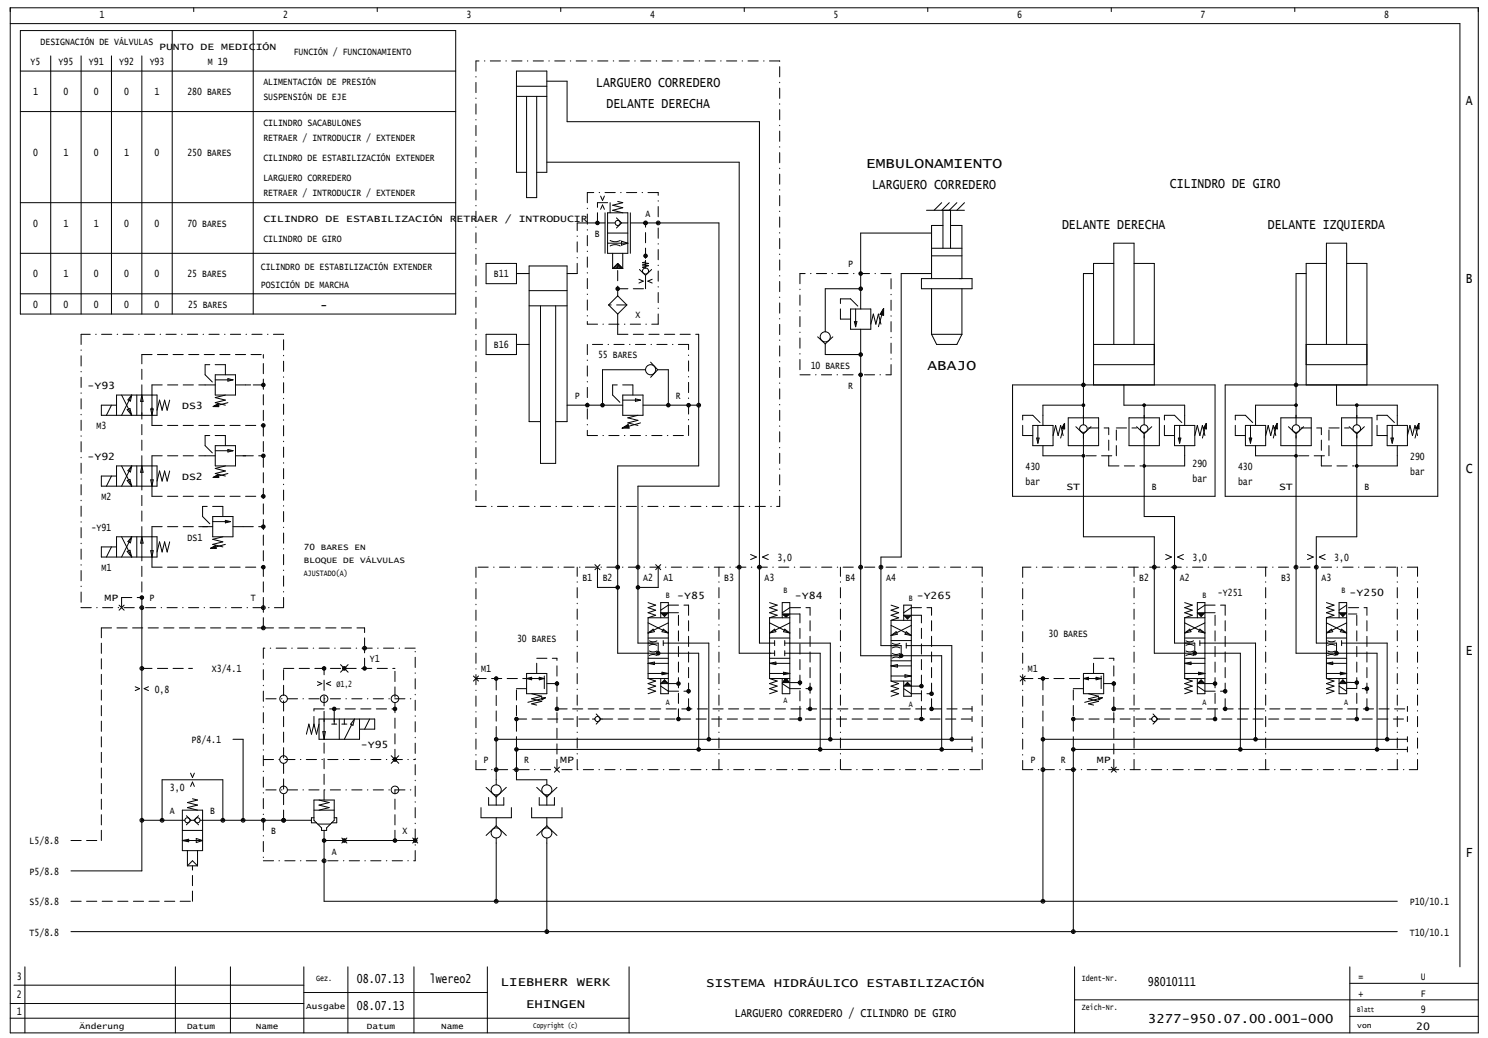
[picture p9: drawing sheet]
<svg xmlns="http://www.w3.org/2000/svg" width="582mm" height="406mm" viewBox="0 0 582 406" stroke-linecap="round" stroke-linejoin="round" font-family="sans-serif">
<defs><g id="words">
<g font-size="5.7">
<text x="573.3" y="40.9">A</text>
<text x="573.3" y="110.5">B</text>
<text x="573.3" y="185.2">C</text>
<text x="573.3" y="256.2">E</text>
<text x="573.3" y="335.2">F</text>
</g>
<g font-size="5.6">
<text x="233.2" y="34">LARGUERO CORREDERO</text>
<text x="237.2" y="42.4">DELANTE DERECHA</text>
<text x="338.7" y="65.6">EMBULONAMIENTO</text>
<text x="341.1" y="74">LARGUERO CORREDERO</text>
<text x="457.6" y="73.6">CILINDRO DE GIRO</text>
<text x="415.4" y="89.4">DELANTE DERECHA</text>
<text x="495.9" y="89.4">DELANTE IZQUIERDA</text>
<text x="125.4" y="121.1">-</text>
<text x="362.8" y="144.8">ABAJO</text>
</g>
<g font-size="4.9">
<text x="139.6" y="384.4">08.07.13</text>
<text x="168.1" y="384.4">lwereo2</text>
<text x="195.9" y="385.8">LIEBHERR WERK</text>
<text x="276.3" y="386.1">SISTEMA HIDRÁULICO ESTABILIZACIÓN</text>
<text x="449" y="385.8">98010111</text>
<text x="139.6" y="395.1">08.07.13</text>
<text x="205.8" y="394.4">EHINGEN</text>
<text x="287.4" y="397.6">LARGUERO CORREDERO / CILINDRO DE GIRO</text>
<text x="449" y="400.2">3277-950.07.00.001-000</text>
</g>
<g font-size="4.1">
<text x="6.6" y="383.3">3</text>
<text x="531.3" y="383.3">=</text>
<text x="555.7" y="383.3">U</text>
<text x="531.3" y="389.8">+</text>
<text x="555.7" y="389.8">F</text>
<text x="6.6" y="390.5">2</text>
<text x="6.6" y="397">1</text>
<text x="555.7" y="396.3">9</text>
<text x="554" y="402.7">20</text>
</g>
<g font-size="3.9">
<text x="38.9" y="7.1">1</text>
<text x="110.7" y="7.1">2</text>
<text x="182.5" y="7.1">3</text>
<text x="254.3" y="7.1">4</text>
<text x="326" y="7.1">5</text>
<text x="397.8" y="7.1">6</text>
<text x="469.6" y="7.1">7</text>
<text x="541.4" y="7.1">8</text>
<text x="15.9" y="17.5">DESIGNACIÓN DE VÁLVULAS</text>
<text x="62.2" y="19.4">PUNTO DE MEDICIÓN</text>
<text x="114.9" y="21.4">FUNCIÓN / FUNCIONAMIENTO</text>
<text x="12" y="25.4">Y5</text>
<text x="22.9" y="25.4">Y95</text>
<text x="34.8" y="25.4">Y91</text>
<text x="46.7" y="25.4">Y92</text>
<text x="58.5" y="25.4">Y93</text>
<text x="81.3" y="25.3">M 19</text>
<text x="103" y="33.3">ALIMENTACIÓN DE PRESIÓN</text>
<text x="12.9" y="37.3">1</text>
<text x="24.8" y="37.3">0</text>
<text x="36.7" y="37.3">0</text>
<text x="48.6" y="37.3">0</text>
<text x="60.5" y="37.3">1</text>
<text x="73.3" y="37.3">280 BARES</text>
<text x="103" y="39.2">SUSPENSIÓN DE EJE</text>
<text x="103" y="49.1">CILINDRO SACABULONES</text>
<text x="103" y="55">RETRAER / INTRODUCIR / EXTENDER</text>
<text x="12.9" y="61">0</text>
<text x="24.8" y="61">1</text>
<text x="36.7" y="61">0</text>
<text x="48.6" y="61">1</text>
<text x="60.5" y="61">0</text>
<text x="73.3" y="61">250 BARES</text>
<text x="103" y="63">CILINDRO DE ESTABILIZACIÓN EXTENDER</text>
<text x="103" y="70.9">LARGUERO CORREDERO</text>
<text x="103" y="76.8">RETRAER / INTRODUCIR / EXTENDER</text>
<text x="12.9" y="88.7">0</text>
<text x="24.8" y="88.7">1</text>
<text x="36.7" y="88.7">1</text>
<text x="48.6" y="88.7">0</text>
<text x="60.5" y="88.7">0</text>
<text x="73.3" y="88.7">70 BARES</text>
<text x="103" y="86.8">CILINDRO DE ESTABILIZACIÓN RETRAER / INTRODUCIR</text>
<text x="252.5" y="84.8">A</text>
<text x="103" y="94.7">CILINDRO DE GIRO</text>
<text x="232.7" y="92.7">B</text>
<text x="102" y="105.6">CILINDRO DE ESTABILIZACIÓN EXTENDER</text>
<text x="331.7" y="104.6">P</text>
<text x="12.9" y="108.5">0</text>
<text x="24.8" y="108.5">1</text>
<text x="36.7" y="108.5">0</text>
<text x="48.6" y="108.5">0</text>
<text x="60.5" y="108.5">0</text>
<text x="73.3" y="108.5">25 BARES</text>
<text x="102" y="112.5">POSICIÓN DE MARCHA</text>
<text x="193.2" y="108.5">B11</text>
<text x="12.9" y="120.4">0</text>
<text x="24.8" y="120.4">0</text>
<text x="36.7" y="120.4">0</text>
<text x="48.6" y="120.4">0</text>
<text x="60.5" y="120.4">0</text>
<text x="73.6" y="120.4">25 BARES</text>
<text x="248.6" y="124.4">X</text>
<text x="193.2" y="136.3">B16</text>
<text x="233.9" y="140.2">55 BARES</text>
<text x="317.1" y="144.2">10 BARES</text>
<text x="34.2" y="152.1">-Y93</text>
<text x="331.7" y="152.1">R</text>
<text x="71.2" y="160">DS3</text>
<text x="224.8" y="156.1">P</text>
<text x="264.4" y="156.1">R</text>
<text x="37.7" y="167.9">M3</text>
<text x="34.2" y="179.8">-Y92</text>
<text x="551.6" y="179.8">290</text>
<text x="401.1" y="183.8">430</text>
<text x="466.4" y="182.8">290</text>
<text x="484.2" y="183.8">430</text>
<text x="551.6" y="185.7">bar</text>
<text x="71.2" y="187.7">DS2</text>
<text x="401.1" y="189.7">bar</text>
<text x="417.1" y="191.7">ST</text>
<text x="450.5" y="191.7">B</text>
<text x="466.4" y="188.7">bar</text>
<text x="484.2" y="189.7">bar</text>
<text x="500.3" y="191.7">ST</text>
<text x="533.7" y="191.7">B</text>
<text x="39.7" y="195.7">M2</text>
<text x="35.8" y="207.5">-Y91</text>
<text x="73.4" y="211.5">DS1</text>
<text x="304.1" y="219.4">3,0</text>
<text x="466.4" y="219.4">3,0</text>
<text x="521.9" y="219.4">3,0</text>
<text x="39.7" y="223.4">M1</text>
<text x="227.8" y="227.3">B1</text>
<text x="235.7" y="227.3">B2</text>
<text x="251.6" y="227.3">A2</text>
<text x="259.5" y="227.3">A1</text>
<text x="283.2" y="227.3">B3</text>
<text x="299.1" y="227.3">A3</text>
<text x="330.8" y="227.3">B4</text>
<text x="346.6" y="227.3">A4</text>
<text x="445.6" y="227.3">B2</text>
<text x="461.4" y="227.3">A2</text>
<text x="501" y="227.3">B3</text>
<text x="516.9" y="227.3">A3</text>
<text x="476.4" y="233.3">-Y251</text>
<text x="527.9" y="233.3">-Y250</text>
<text x="40.9" y="235.3">MP</text>
<text x="58.5" y="235.3">P</text>
<text x="98.1" y="235.3">T</text>
<text x="264.9" y="234.3">-Y85</text>
<text x="310.9" y="234.3">-Y84</text>
<text x="358.6" y="234.3">-Y265</text>
<text x="202.3" y="251.1">30 BARES</text>
<text x="410.2" y="249.1">30 BARES</text>
<text x="82.9" y="263">X3/4.1</text>
<text x="144.6" y="259">Y1</text>
<text x="188.2" y="263">M1</text>
<text x="402" y="263">M1</text>
<text x="60.5" y="270.9">0,8</text>
<text x="75" y="290.7">P8/4.1</text>
<text x="141.2" y="292.7">-Y95</text>
<text x="189.2" y="298.6">P</text>
<text x="205" y="298.6">R</text>
<text x="219.1" y="298.6">MP</text>
<text x="403" y="298.6">P</text>
<text x="414.9" y="298.6">R</text>
<text x="429" y="298.6">MP</text>
<text x="66.5" y="309.5">3,0</text>
<text x="66.4" y="318.4">A</text>
<text x="82.2" y="318.4">B</text>
<text x="106" y="326.3">B</text>
<text x="157.5" y="326.3">X</text>
<text x="11.6" y="330.3">L5/8.8</text>
<text x="129.8" y="334.3">A</text>
<text x="11.6" y="342.2">P5/8.8</text>
<text x="11.6" y="354.1">S5/8.8</text>
<text x="551.5" y="354.1">P10/10.1</text>
<text x="11.6" y="365.9">T5/8.8</text>
<text x="551.5" y="365.9">T10/10.1</text>
</g>
<g font-size="3.4">
<text x="118.8" y="215.2">70 BARES EN</text>
<text x="118.8" y="220.3">BLOQUE DE VÁLVULAS</text>
<text x="118.8" y="225.3">AJUSTADO(A)</text>
<text x="306.4" y="232.1">B</text>
<text x="524.7" y="232.1">B</text>
<text x="260.4" y="234">B</text>
<text x="355.5" y="235">B</text>
<text x="470.3" y="234">B</text>
<text x="131.6" y="268.7">Ø1,2</text>
<text x="260.4" y="275.6">A</text>
<text x="306.4" y="275.1">A</text>
<text x="470.3" y="275.6">A</text>
<text x="525.7" y="275.6">A</text>
<text x="355.5" y="276.6">A</text>
</g>
<g font-size="3.2">
<text x="123.6" y="383.7">Gez.</text>
<text x="423.2" y="383.7">Ident-Nr.</text>
<text x="119.8" y="394.5">Ausgabe</text>
<text x="423.2" y="395.2">Zeich-Nr.</text>
<text x="31.1" y="402.4">Änderung</text>
<text x="73.1" y="402.4">Datum</text>
<text x="100.1" y="402.4">Name</text>
<text x="143.5" y="402.4">Datum</text>
<text x="172.6" y="402.4">Name</text>
</g>
<g font-size="2.9">
<text x="530.8" y="395.8">Blatt</text>
<text x="208.6" y="402.3">Copyright (c)</text>
<text x="530.8" y="402.3">von</text>
</g>
</g></defs>
<g fill="none" stroke="#000" stroke-width=".39">
<path d="M4 3h574.2v401h-574.2zM4 9.2h567v369M8 12h170.2v110.8h-170.2zM67.4 12v110.8M75.8 3v1.5M99 12v110.8M147.6 3v1.5M219.3 3v1.5M291.1 3v1.5M362.9 3v1.5M434.6 3v1.5M506.4 3v1.5"/>
<path d="M8 27.8h170.2M19.8 21.9v100.9M31.7 21.9v100.9M43.6 21.9v100.9M55.5 21.9v100.9M202 33.7h11.9M202 37.7h11.9M206 37.7v39.6h3.9v-39.6M213.9 31.8h7.9v15.8h75.2v203.9h6M8 43.6h170.2M8 79.3h170.2M206 67.4h-4v-39.6h11.9v39.6h-4"/>
<path d="M213.9 63.4h75.2v192.1h13.9M234.9 76.7l.8 1.7 .7-1.7M241.6 78.8l2 .5-4 1 4 1-4 .9 4 1M368.3 79.3l-2.9 2.9M371.3 79.3l-3 2.9M374.3 79.3l-3 2.9M377.2 79.3l-2.9 2.9M8 99.1h170.2M229.7 87.2h7M234.9 81.9l.8-1.7 .7 1.7M236.7 83.2v15.9M237.6 83.2h8v15.9h-8z"/>
<path d="M237.6 95.1h8M237.6 91.2h8M237.6 87.2h3M238.6 96.2l2.3-.5 1.7 .5M238.6 94l2.3 .6 1.7-.6M239.6 99.1v5.9M241.1 85.2l2 2M243.1 94.3l2.5 .8-2.5 .8zM243.1 87.2h2.5M243.1 87.2l-2 2M243.6 99.1v5.9M246.6 87.2h34.6v103h-31.7v61.3h7.9v4"/>
<path d="M246.6 83.2v15.9M362.4 82.2h14.8M364.4 91.2h-27.8v29.7M364.4 97.1h11.8M368.8 88.2h-4.4v20.8M368.8 82.2v14.9M371.8 88.2h4.4v20.8M371.8 82.2v14.9M8 114.9h170.2M190.1 103h11.9v8h-11.9zM202 107h4.9M206.9 113.7h14.9"/>
<path d="M206.9 119.6h14.9M211.4 119.6v61.6h5.9v-61.6M238 119.3l3.6-3.6 3.6 3.6-3.6 3.5zM239.6 105h4M239.6 105l2-2 2 2M240 105l1.6-1.5 1.5 1.5M241.6 104l.9 .9M241.6 104.1l-.9 .8M241.6 104.5l.3 .5M241.6 104.6l-.5 .4M249.9 109.2l1.7 .8-1.7 .7M250.1 105.4l2.4 2.3"/>
<path d="M252.5 101.9v2.9l-1.2-.3 2.4-.6-2.4-.3 2.4-.6-2.4-.3 1.2-.3M252.5 107.7v1.3M254.9 105.4l-2.4 2.3M255.1 109.2l-1.7 .8 1.7 .7M336.6 112.9h-13.8v16.9M360.4 109h19.8v3.9h-19.8zM364.4 107h-11.9v110.9h-7.9v34.6h7.9v4M364.4 112.9v17.9M364.4 100.1h11.8M376.2 112.9v17.9M427.7 107h-3.9v59.2M435.6 103h-7.9v47.6"/>
<path d="M443.6 103h7.9v47.6M510.9 107h-4v59.2M518.8 103h-7.9v47.6M526.7 103h7.9v47.6M190.1 130.8h11.9v7.9h-11.9zM202 134.7h4.9M273.3 130.8v51.4h-31.7v73.3h31.7v37.6M319.8 131.7l3 2.8M322.8 134.5v4.2h13.8M325.7 131.7l-2.9 2.8M332.7 120.9h7.9v7.9h-7.9zM334.2 125.8h1l-.5 2z"/>
<path d="M334.7 120.9v6.9M336.6 128.8v127.7h31.7v36.6M340.6 126.8l1-4 1 4 1-4 1 4M345.6 120.7v2.7l-1.4-.5zM345.6 120.7l-2 7.1M345.6 120.7l-1.1 2.2 .9 .2v-1.7l-.5 1.4 .4 .1-.1-.8M364.4 130.8h11.8M364.4 130.8l1.9 3.9h8l1.9-3.9M427.7 134.7h23.8M435.6 134.7v-39.6h8v39.6M510.9 134.7h23.7M518.8 134.7v-39.6h7.9v39.6"/>
<path d="M43.6 158.5l-2 3.9M45.6 158.5h-6v3.9h21.8v-7.9h-15.8v7.9M47.6 154.5l3.9 7.9M51.5 154.5l-3.9 7.9M51.5 154.5l-.5 2.4-1-.5zM53.5 154.5v7.9M55.5 154.5v7.9M55.5 154.5l.5 2.5h-1zM58.9 160h1l-.5 2.4zM59.4 154.5v7.9M66.4 156.5l-1 4-1-4-1 4-1-4-1 4M80.2 150.6h4"/>
<path d="M83.4 159l1.9-1.1 .3 1.2zM84.2 146.6h7.9v7.9h-7.9zM84.2 148.6h6.9M84.5 158.7l.7 .1-.1-.3-1.1 .4h1.4l-.2-.7-1.8 .8M88.1 154.5l-3.9 1 3.9 1-3.9 1 3.9 1M89.1 148.1l2 .5-2 .5zM89.1 157.5l-5.7 1.5M92.1 150.6h4M221.8 158.5h21.8M243.6 154.5h7.9v7.9h-7.9zM243.6 156.5h6.9M248.5 156l2 .5-2 .5z"/>
<path d="M251.5 158.5h21.8M252.5 144.6h-16.8v13.9M254.5 141.6l2.7 3M257.2 144.6h4.2v13.9M257.2 144.6l-2.7 3M396 150.6h79.2v43.5h-79.2zM423.8 158.5h-15.9v7.9M427.7 142.6h23.8M439.6 150.6v7.9h23.8v7.9M447.5 158.5v7.7M479.2 150.6h83.2v43.5h-83.2zM506.9 158.5h-15.8v7.9"/>
<path d="M510.9 142.6h23.7M522.8 150.6v7.9h23.7v7.9M530.7 158.5v7.7M49.7 160.3l1.1-.5 .7 2.6zM80.2 178.3h4M84.2 174.3h7.9v7.9h-7.9zM84.2 176.3h6.9M89.1 175.8l2 .5-2 .5zM92.1 178.3h4M211.4 164.9h-4.5v-60.9h14.9v60.9h-4.5M243.4 167.5l2.3-1.5 .4 1.4zM244.8 167l.8 .1-.1-.4-1.3 .5 1.7 .1-.3-.9-2.2 1.1"/>
<path d="M249.5 162.4l-3.9 1 3.9 1-3.9 1 3.9 1M250.5 165.4l-7.1 2.1M404 166.4h7.9v7.9h-7.9zM405.4 171.3h1l-.5 2zM405.9 166.4v6.9M407.9 174.3v4h15.9M411.9 170.4l1-4 1 4 1-4 .9 4M416.4 165.6v2.2l-1.1-.3zM416.4 165.6l-1.5 5.7M416.4 165.6l-.9 1.8 .8 .2-.1-1.4-.4 1.1 .4 .1-.1-.6M417.8 163.4h11.9v10.9h-11.9zM420.8 166.9l3 2.8"/>
<path d="M423.8 169.7v40.3h27.7v45.5h33.6v37.6M426.7 166.9l-2.9 2.8M441.6 163.4h11.9v10.9h-11.9zM444.5 166.9l3 2.8M447.5 169.7v32.3h11.9v49.5h7.9v4M450.5 166.9l-3 2.8M459.4 166.4h7.9v7.9h-7.9zM460.9 171.3h1l-.5 2zM461.4 166.4v6.9M463.4 174.3v7.9h-15.9M467.3 170.4l1-4 1 4 1-4 1 4M471.8 165.6l.1 2.2-1.2-.3z"/>
<path d="M471.8 165.6l-1.5 5.7M471.8 165.6l-.8 1.8 .7 .2v-1.4l-.4 1.1 .3 .1-.1-.6M487.1 166.4h7.9v7.9h-7.9zM488.6 171.3h1l-.5 2zM489.1 166.4v6.9M491.1 174.3v4h15.8M495 170.4l1-4 1 4 1-4 1 4M499.5 165.6l.1 2.2-1.2-.3zM499.5 165.6l-1.5 5.7M499.5 165.6l-.8 1.8 .7 .2v-1.4l-.4 1.1 .3 .1-.1-.6M501 163.4h11.9v10.9h-11.9zM503.9 166.9l3 2.8"/>
<path d="M506.9 169.7v85.8h31.7v37.6M509.9 166.9l-3 2.8M524.7 163.4h11.9v10.9h-11.9zM527.7 166.9l3 2.8M530.7 169.7v40.3h-15.9v41.5h8v4M533.7 166.9l-3 2.8M542.6 166.4h7.9v7.9h-7.9zM544 171.3h1l-.5 2zM544.5 166.4v6.9M546.5 174.3v7.9h-15.8M550.5 170.4l1-4 1 4 .9-4 1 4M555 165.6v2.2l-1.1-.3z"/>
<path d="M555 165.6l-1.6 5.7M555 165.6l-.9 1.8 .8 .2-.1-1.4-.4 1.1 .4 .1-.1-.6M43.6 186.2l-2 4M45.6 186.2h-6v4h21.8v-8h-15.8v8M47.6 182.2l3.9 8M49.7 188l1.1-.5 .7 2.7zM51.5 182.2l-3.9 8M51.5 182.2l-.5 2.4-1-.5zM53.5 182.2v8M55.5 182.2v8M55.5 182.2l.5 2.5h-1zM58.9 187.7h1l-.5 2.5z"/>
<path d="M59.4 182.2v8M66.4 184.2l-1 4-1-4-1 4-1-4-1 4M83.4 186.7l1.9-1.1 .3 1.2zM84.5 186.4l.7 .1-.1-.3-1.1 .4h1.4l-.2-.7-1.8 .8M88.1 182.2l-3.9 1 3.9 1-3.9 1 3.9 1M89.1 185.2l-5.7 1.5M43.6 213.9l-2 4M45.6 213.9h-6v4h21.8v-7.9h-15.8v7.9M47.6 210l3.9 7.9M49.7 215.7l1.1-.5 .7 2.7zM51.5 210l-3.9 7.9M51.5 210l-.5 2.3-1-.5z"/>
<path d="M53.5 210v7.9M55.5 210v7.9M55.5 210l.5 2.4h-1zM58.9 215.4h1l-.5 2.5zM59.4 210v7.9M66.4 211.9l-1 4-1-4-1 4-1-4-1 4M79.2 206h4M82.4 214.5l1.9-1.1 .3 1.1zM83.2 202h7.9v8h-7.9zM83.2 204h6.9M83.6 214.2h.6l-.1-.3-1.1 .4 1.4 .1-.2-.8-1.8 .9M87.2 210l-4 1 4 .9-4 1 4 1"/>
<path d="M88.1 203.5l2 .5-2 .5zM88.1 212.9l-5.7 1.6M91.1 206h4M293.6 216.9l2.3 1-2.3 1M300.5 216.9l-2.3 1 2.3 1M455.9 216.9l2.3 1-2.3 1M462.9 216.9l-2.3 1 2.3 1M511.4 216.9l2.3 1-2.3 1M518.3 216.9l-2.3 1 2.3 1M46.6 236.7l1.9 2M48.5 236.7l-1.9 2M55.5 237.7v102.9h-27.7"/>
<path d="M232.7 220.8l2 2M233.7 221.8v8h7.9M234.7 220.8l-2 2M253.5 235.7l3 1-3 1 3 1-3 1 3 .9-3 1M256.5 220.8l1.9 2M257.4 221.8v8h-7.9M258.4 239.7h3l-1.5 1.4zM258.4 220.8l-1.9 2M259 240h1.8l-.9 .8zM261.4 236.7l-3 2M301 235.7l3 1-3 1 3 1-3 1 3 .9-3 1M308.9 237.7l-3 2"/>
<path d="M348.5 236.7l3 1-3 1 3 1-3 .9 3 1-3 1M356.4 237.7l-2.9 2M463.4 235.7l2.9 1-2.9 1 2.9 1-2.9 1 2.9 .9-2.9 1M468.3 239.7h3l-1.5 1.4zM468.9 240h1.8l-.9 .8zM471.3 236.7l-3 2M518.8 235.7l3 1-3 1 3 1-3 1 3 .9-3 1M523.8 239.7h2.9l-1.5 1.4zM524.3 240h1.8l-.9 .8zM526.7 236.7l-2.9 2M133.2 260l3 2.9M136.2 260l-3 2.9"/>
<path d="M253.5 241.6h7.9M253.5 249.6h7.9M253.5 257.5h7.9M253.5 259.5h7.9M253.5 259.5l2.5-.5v1zM253.5 241.6v23.8M253.5 247.6l2-1.5 .5 1zM253.5 243.6l7.9 4M254 252.4l1.5-.4 1.4 .4M254 250.7l1.5 .3 1.4-.3M254 256.4l1.5-.4 1.4 .4M254 254.6l1.5 .4 1.4-.4"/>
<path d="M258.4 241.6v-5.9h3v35.6h-3v-5.9M259.4 251.5h17.8v37.7M259.4 250.5v2M259.4 246.1l2 1.5-2.5-.5zM259.6 240.3h.6l-.3 .3zM261.4 243.6l-7.9 4M301 241.6h7.9M301 249.6h7.9M301 257.5h7.9M301 259.5h7.9M301 259.5l2.5-.5v1zM301 241.6v23.8"/>
<path d="M301 247.6l2-1.5 .5 1zM301 243.6l7.9 4M303 250.5v2M303 254.5v2M305.9 241.6v-5.9h3v35.6h-3v-5.9M305.9 240.2h3M306.1 240.3h2.6M306.2 240.4h2.4M306.3 240.5h2.2M306.4 240.6h2M306.5 240.6h1.8M306.6 240.7h1.6"/>
<path d="M306.7 240.8h1.3M306.9 251.5h17.9v37.7M306.9 255.5h13.9v37.6M306.9 240.9h1M306.9 250.5v2M306.9 254.5v2M306.9 246.1l2 1.5-2.5-.5zM307 241h.8M307.2 241.1h.5M307.3 241.2h.3M307.4 241.3h.1M308.9 243.6l-7.9 4"/>
<path d="M348.5 242.6h7.9M348.5 250.5h7.9M348.5 258.5h7.9M348.5 242.6v23.8M348.5 248.6l2-1.5 .5 1zM348.5 244.6l7.9 4M349 253.4l1.5-.4 1.5 .4M349 251.6l1.5 .4 1.5-.4M349 257.4l1.5-.4 1.5 .4M349 255.6l1.5 .4 1.5-.4M353.5 242.6v-5.9h2.9v35.6h-2.9v-5.9M353.5 240.6h2.9l-1.4 1.5z"/>
<path d="M354.1 240.9h1.7l-.8 .9zM354.5 252.5h17.8v36.7M354.5 251.5v2M354.5 247.1l1.9 1.5-2.4-.5zM354.7 241.2h.6l-.3 .3zM356.4 244.6l-7.9 4M463.4 241.6h7.9M463.4 249.6h7.9M463.4 257.5h7.9M463.4 259.5h7.9M463.4 259.5l2.4-.5v1zM463.4 241.6v23.8"/>
<path d="M463.4 247.6l1.9-1.5 .5 1zM463.4 243.6l7.9 4M463.9 252.4l1.4-.4 1.5 .4M463.9 250.7l1.4 .3 1.5-.3M463.9 256.4l1.4-.4 1.5 .4M463.9 254.6l1.4 .4 1.5-.4M468.3 241.6v-5.9h3v35.6h-3v-5.9M469.3 251.5h21.8v37.7M469.3 250.5v2M469.3 246.1l2 1.5-2.5-.5zM469.5 240.3h.6l-.3 .3zM471.3 243.6l-7.9 4"/>
<path d="M518.8 241.6h7.9M518.8 249.6h7.9M518.8 257.5h7.9M518.8 259.5h7.9M518.8 259.5l2.5-.5v1zM518.8 241.6v23.8M518.8 247.6l2-1.5 .5 1zM518.8 243.6l7.9 4M519.3 252.4l1.5-.4 1.5 .4M519.3 250.7l1.5 .3 1.5-.3M519.3 256.4l1.5-.4 1.5 .4M519.3 254.6l1.5 .4 1.5-.4"/>
<path d="M523.8 241.6v-5.9h2.9v35.6h-2.9v-5.9M524.7 251.5h17.9v37.7M524.7 250.5v2M524.7 246.1l2 1.5-2.5-.5zM524.9 240.3h.6l-.3 .3zM526.7 243.6l-7.9 4M52.9 268.6l1.7 .8-1.7 .7M58.1 268.6l-1.7 .8 1.7 .7M124.2 266.6l1.7 .8-1.7 .7M129.4 266.6l-1.7 .8 1.7 .7M185.2 264.4l1.9 2M187.1 264.4l-1.9 2"/>
<path d="M206 263.4h7.9v7.9h-7.9zM206 265.4h6.9M206 265.4l1.9-.5v1zM207.9 271.3l4 1-4 1 4 1-4 1 2 .5M210.9 264.9l2 .5-2 .5zM212.9 264.4v5M213.3 272.9l-1.3 .8-.2-.8h1.6l-6.9 1.8M233.2 279.3l1.9 1.9M253.5 263.4h7.9M253.5 265.4h7.9M253.5 265.4l3 1-3 1 3 1-3 1 3 .9-3 1M258.4 268.4l3 1.9"/>
<path d="M258.9 262.9l2.5 .5-2.5 .5zM259 267.1l.9-.9 .9 .9zM259.6 266.8l.3-.3 .3 .3zM259.9 265.9l1.5 1.5h-3zM301 263.4h7.9M301 265.4h7.9M301 265.4l3 1-3 1 3 1-3 1 3 .9-3 1M305.9 267.4l3 2M305.9 267h2.9M306.2 266.8h2.4M306.3 266.6h2.2M306.4 266.4h1.9"/>
<path d="M306.4 262.9l2.5 .5-2.5 .5zM306.5 266.2h1.7M306.7 266h1.3M306.8 265.9h1.1M306.9 265.8h.9M306.9 265.7h.9M307 265.6h.7M307.1 265.5h.5M348.5 260.4h7.9M348.5 260.4l2.5-.4v.9zM348.5 264.4h7.9M348.5 266.4h7.9"/>
<path d="M348.5 266.4l3 1-3 1 3 1-3 .9 3 1-3 1M353.5 268.4l1.5-1.5 1.4 1.5zM353.5 269.4l2.9 1.9M354 263.9l2.4 .5-2.4 .5zM354.1 268.1l.9-.9 .8 .9zM354.7 267.8l.3-.3 .3 .3zM380.2 276.3v2M399 264.4l2 2M401 264.4l-2 2M423.8 263.4h7.9v7.9h-7.9zM423.8 265.4h6.9M423.8 265.4l1.9-.5v1z"/>
<path d="M425.7 271.3l4 1-4 1 4 1-4 1 2 .5M428.7 264.9l2 .5-2 .5zM430.7 264.4v5M431.1 272.9l-1.3 .8-.2-.8h1.6l-6.9 1.8M451 279.3l1.9 1.9M463.4 263.4h7.9M463.4 265.4h7.9M463.4 265.4l2.9 1-2.9 1 2.9 1-2.9 1 2.9 .9-2.9 1M468.3 267.4l1.5-1.5 1.5 1.5zM468.3 268.4l3 1.9M468.8 262.9l2.5 .5-2.5 .5zM468.9 267.1l.9-.9 .9 .9z"/>
<path d="M469.5 266.8l.3-.3 .3 .3zM518.8 263.4h7.9M518.8 265.4h7.9M518.8 265.4l3 1-3 1 3 1-3 1 3 .9-3 1M523.8 268.4l2.9 1.9M524.2 262.9l2.5 .5-2.5 .5zM524.3 267.1l.9-.9 .9 .9zM524.9 266.8l.3-.3 .3 .3zM525.2 265.9l1.5 1.5h-2.9zM91.1 289.2h4v31.6M124.8 283.2l-1 4-1-4-1 4-1-4-1 4M126.3 286.2h1l-.5 3z"/>
<path d="M126.8 281.2v8M129.7 283.2h2M130.7 281.2v2M132.7 281.2v8M133.7 283.2h2M134.7 281.2v2M137.7 283.2l-3 6M138.6 281.2l-.6 2.5-.9-.4zM140.6 281.2v8h-15.8v-8h21.8v4h-6M144.6 281.2l-2 4M153 295.6l3 3M156 295.6l-3 3"/>
<path d="M231.7 281.2h1M235.1 281.2h.6M235.1 281.2l-1.9 2M380.2 289.2h-186.1v17.8M380.2 293.1h-178.2v11.9h11.9v2M380.2 280.2v2M380.2 288.2v1.9M380.2 292.1v2M449.5 281.2h1M452.9 281.2h.6M452.9 281.2l-1.9 2M550.5 289.2h-142.6v63.3"/>
<path d="M550.5 288.2v1.9M550.5 292.1v2M550.5 293.1h-130.7v71.3M71.3 316.9h7.9v15.8h-7.9zM72.9 319.1l1.8 1.7M74.5 302.4l.8 1.7 .7-1.7M74.5 307.6l.8-1.7 .7 1.7M75.3 312.4l2 .5-4 1 4 1-4 1 4 1M77.7 319.1l-1.8 1.7M122.8 316.9h7.9M122.8 312.9h7.9v7.9l-2.9 3v1h-2v-1l-3-3zM122.8 319.8h-1v2h2"/>
<path d="M124.8 312.9l3.9 1-3.9 1 3.9 1-3.9 1M130.7 319.8h1v2h-2M188.1 315.9v3.9h11.9v-3.9M190.1 308l4 3.7 3.9-3.7M191.1 311.9v3h5.9v-3M194.1 310.9v4M194.1 319.8v3.2M207.9 315.9v3.9h11.9v-3.9M209.9 308l4 3.7 3.9-3.7M210.9 311.9v3h5.9v-3M213.9 310.9v4M213.9 319.8v3.2"/>
<path d="M216.8 300l2 2M218.8 300l-2 2M434.6 300l2 2M436.6 300l-2 2M55.5 320.8h16.8M63.4 320.8v-15.8h23.8v15.8M71.3 324.8h7.9M71.3 328.8h7.9M71.3 328.8l2.5-.5v1zM73.3 338.7h4M73.3 332.7v6M73.3 338.7l2-2 2 2"/>
<path d="M74.7 320.8h1.2M74.7 320.8l-1.8 1.8M75.9 320.8l1.8 1.8M76.8 328l2.4 .8-2.4 .8zM77.3 332.7v6M78.2 320.8h43.6M124.3 322.3h4.9M126.8 328.8h35.6M126.8 324.8v27.7h419.7M133.7 327.8l2 1.9M135.7 327.8l-2 1.9M161.4 327.8l2 1.9"/>
<path d="M163.4 327.8l-2 1.9M194.1 327.8v24.7M194.1 323l-4 3.8M194.1 323l3.9 3.8M213.9 327.8v36.6M213.9 323l-4 3.8M213.9 323l3.9 3.8M9.7 378.2v25.8M27.8 364.4h518.7M68.6 378.2v25.8M90.1 378.2v25.8M118.8 378.2v25.8"/>
<path d="M136.1 378.2v25.8M161.9 378.2v25.8M190.6 378.2v25.8M246.1 378.2v25.8M420.3 378.2v25.8M528 378.2v25.8M4 398.3h242.1M4 392.5h114.8M5.4 385.3h113.4M118.8 388.2h71.8M420.3 391.1h157.9M528 397.5h50.2"/>
<path d="M528 384.6h50.2"/>
<circle cx="233.7" cy="87.2" r=".5"/>
<circle cx="233.7" cy="87.2" r=".69"/>
<circle cx="233.7" cy="87.2" r=".2"/>
<circle cx="241.6" cy="87.2" r=".99"/>
<circle cx="252.5" cy="87.2" r=".5"/>
<circle cx="252.5" cy="87.2" r=".69"/>
<circle cx="252.5" cy="87.2" r=".2"/>
<circle cx="257.4" cy="87.2" r=".74"/>
<circle cx="257.4" cy="87.2" r=".37"/>
<circle cx="241.6" cy="112.9" r=".5"/>
<circle cx="241.6" cy="112.9" r=".69"/>
<circle cx="241.6" cy="112.9" r=".2"/>
<circle cx="252.5" cy="106" r="1.19"/>
<circle cx="252.5" cy="100.1" r=".5"/>
<circle cx="252.5" cy="100.1" r=".69"/>
<circle cx="252.5" cy="100.1" r=".2"/>
<circle cx="336.6" cy="107" r=".69"/>
<circle cx="336.6" cy="112.9" r=".69"/>
<circle cx="336.6" cy="107" r=".5"/>
<circle cx="336.6" cy="112.9" r=".5"/>
<circle cx="336.6" cy="107" r=".2"/>
<circle cx="336.6" cy="112.9" r=".2"/>
<circle cx="322.8" cy="131.7" r="1.98"/>
<circle cx="336.6" cy="138.7" r=".69"/>
<circle cx="336.6" cy="138.7" r=".5"/>
<circle cx="336.6" cy="138.7" r=".2"/>
<circle cx="103" cy="150.6" r=".69"/>
<circle cx="103" cy="150.6" r=".5"/>
<circle cx="103" cy="150.6" r=".2"/>
<circle cx="229.7" cy="158.5" r=".69"/>
<circle cx="229.7" cy="158.5" r=".5"/>
<circle cx="229.7" cy="158.5" r=".2"/>
<circle cx="235.7" cy="158.5" r=".5"/>
<circle cx="235.7" cy="158.5" r=".69"/>
<circle cx="235.7" cy="158.5" r=".2"/>
<circle cx="254.5" cy="144.6" r="1.98"/>
<circle cx="261.4" cy="158.5" r=".5"/>
<circle cx="261.4" cy="158.5" r=".69"/>
<circle cx="261.4" cy="158.5" r=".2"/>
<circle cx="269.3" cy="158.5" r=".5"/>
<circle cx="269.3" cy="158.5" r=".69"/>
<circle cx="269.3" cy="158.5" r=".2"/>
<circle cx="273.3" cy="158.5" r=".37"/>
<circle cx="273.3" cy="158.5" r=".74"/>
<circle cx="336.6" cy="146.6" r=".69"/>
<circle cx="336.6" cy="146.6" r=".5"/>
<circle cx="336.6" cy="146.6" r=".2"/>
<circle cx="423.8" cy="150.6" r=".5"/>
<circle cx="423.8" cy="158.5" r=".52"/>
<circle cx="423.8" cy="158.5" r=".37"/>
<circle cx="423.8" cy="150.6" r=".69"/>
<circle cx="423.8" cy="158.5" r=".15"/>
<circle cx="423.8" cy="150.6" r=".2"/>
<circle cx="447.5" cy="158.5" r=".52"/>
<circle cx="447.5" cy="158.5" r=".37"/>
<circle cx="447.5" cy="158.5" r=".15"/>
<circle cx="506.9" cy="150.6" r=".5"/>
<circle cx="506.9" cy="158.5" r=".37"/>
<circle cx="506.9" cy="158.5" r=".52"/>
<circle cx="506.9" cy="150.6" r=".69"/>
<circle cx="506.9" cy="150.6" r=".2"/>
<circle cx="506.9" cy="158.5" r=".15"/>
<circle cx="530.7" cy="158.5" r=".37"/>
<circle cx="530.7" cy="158.5" r=".52"/>
<circle cx="530.7" cy="158.5" r=".15"/>
<circle cx="103" cy="178.3" r=".69"/>
<circle cx="103" cy="166.4" r=".69"/>
<circle cx="103" cy="178.3" r=".5"/>
<circle cx="103" cy="166.4" r=".5"/>
<circle cx="103" cy="166.4" r=".2"/>
<circle cx="103" cy="178.3" r=".2"/>
<circle cx="423.8" cy="167.6" r="1.49"/>
<circle cx="423.8" cy="178.3" r=".52"/>
<circle cx="423.8" cy="178.3" r=".37"/>
<circle cx="423.8" cy="178.3" r=".15"/>
<circle cx="447.5" cy="167.6" r="1.49"/>
<circle cx="506.9" cy="167.6" r="1.49"/>
<circle cx="506.9" cy="178.3" r=".37"/>
<circle cx="506.9" cy="178.3" r=".52"/>
<circle cx="506.9" cy="178.3" r=".15"/>
<circle cx="530.7" cy="167.6" r="1.49"/>
<circle cx="103" cy="194.1" r=".69"/>
<circle cx="103" cy="194.1" r=".5"/>
<circle cx="103" cy="194.1" r=".2"/>
<circle cx="447.5" cy="182.2" r=".52"/>
<circle cx="447.5" cy="182.2" r=".37"/>
<circle cx="447.5" cy="182.2" r=".15"/>
<circle cx="530.7" cy="182.2" r=".52"/>
<circle cx="530.7" cy="182.2" r=".37"/>
<circle cx="530.7" cy="182.2" r=".15"/>
<circle cx="103" cy="206" r=".69"/>
<circle cx="103" cy="206" r=".5"/>
<circle cx="103" cy="206" r=".2"/>
<circle cx="55.5" cy="233.7" r=".5"/>
<circle cx="55.5" cy="237.7" r=".74"/>
<circle cx="55.5" cy="233.7" r=".69"/>
<circle cx="55.5" cy="237.7" r=".37"/>
<circle cx="55.5" cy="233.7" r=".2"/>
<circle cx="103" cy="221.8" r=".69"/>
<circle cx="103" cy="237.7" r=".74"/>
<circle cx="103" cy="221.8" r=".5"/>
<circle cx="103" cy="237.7" r=".37"/>
<circle cx="103" cy="221.8" r=".2"/>
<circle cx="241.6" cy="229.8" r=".5"/>
<circle cx="241.6" cy="221.8" r=".74"/>
<circle cx="241.6" cy="229.8" r=".69"/>
<circle cx="241.6" cy="221.8" r=".37"/>
<circle cx="241.6" cy="229.8" r=".2"/>
<circle cx="249.5" cy="229.8" r=".5"/>
<circle cx="249.5" cy="221.8" r=".74"/>
<circle cx="249.5" cy="221.8" r=".37"/>
<circle cx="249.5" cy="229.8" r=".69"/>
<circle cx="249.5" cy="229.8" r=".2"/>
<circle cx="289.1" cy="221.8" r=".74"/>
<circle cx="289.1" cy="221.8" r=".37"/>
<circle cx="297" cy="221.8" r=".74"/>
<circle cx="297" cy="221.8" r=".37"/>
<circle cx="336.6" cy="221.8" r=".74"/>
<circle cx="336.6" cy="221.8" r=".37"/>
<circle cx="344.6" cy="221.8" r=".74"/>
<circle cx="344.6" cy="221.8" r=".37"/>
<circle cx="451.5" cy="221.8" r=".74"/>
<circle cx="451.5" cy="221.8" r=".37"/>
<circle cx="459.4" cy="221.8" r=".74"/>
<circle cx="459.4" cy="221.8" r=".37"/>
<circle cx="506.9" cy="221.8" r=".37"/>
<circle cx="506.9" cy="221.8" r=".74"/>
<circle cx="514.8" cy="221.8" r=".74"/>
<circle cx="514.8" cy="221.8" r=".37"/>
<circle cx="103" cy="245.6" r=".74"/>
<circle cx="103" cy="245.6" r=".37"/>
<circle cx="142.6" cy="253.5" r=".74"/>
<circle cx="142.6" cy="253.5" r=".37"/>
<circle cx="257.4" cy="255.5" r=".5"/>
<circle cx="257.4" cy="255.5" r=".69"/>
<circle cx="257.4" cy="255.5" r=".3"/>
<circle cx="352.5" cy="256.5" r=".69"/>
<circle cx="352.5" cy="256.5" r=".5"/>
<circle cx="352.5" cy="256.5" r=".3"/>
<circle cx="467.3" cy="255.5" r=".69"/>
<circle cx="467.3" cy="255.5" r=".3"/>
<circle cx="467.3" cy="255.5" r=".5"/>
<circle cx="522.8" cy="255.5" r=".5"/>
<circle cx="522.8" cy="255.5" r=".69"/>
<circle cx="522.8" cy="255.5" r=".3"/>
<circle cx="55.5" cy="261.4" r=".74"/>
<circle cx="55.5" cy="261.4" r=".37"/>
<circle cx="110.9" cy="273.3" r="1.49"/>
<circle cx="126.8" cy="273.3" r="1.49"/>
<circle cx="126.8" cy="261.4" r=".5"/>
<circle cx="126.8" cy="261.4" r=".69"/>
<circle cx="126.8" cy="261.4" r=".2"/>
<circle cx="130.7" cy="277.3" r=".5"/>
<circle cx="130.7" cy="277.3" r=".69"/>
<circle cx="130.7" cy="277.3" r=".2"/>
<circle cx="134.7" cy="261.4" r=".5"/>
<circle cx="134.7" cy="261.4" r=".69"/>
<circle cx="134.7" cy="261.4" r=".2"/>
<circle cx="142.6" cy="261.4" r=".5"/>
<circle cx="142.6" cy="261.4" r=".69"/>
<circle cx="142.6" cy="261.4" r=".2"/>
<circle cx="154.5" cy="273.3" r="1.49"/>
<circle cx="154.5" cy="277.3" r=".5"/>
<circle cx="154.5" cy="277.3" r=".69"/>
<circle cx="154.5" cy="277.3" r=".2"/>
<circle cx="194.1" cy="265.4" r=".69"/>
<circle cx="194.1" cy="265.4" r=".5"/>
<circle cx="194.1" cy="265.4" r=".2"/>
<circle cx="217.8" cy="267.4" r=".69"/>
<circle cx="217.8" cy="277.3" r=".69"/>
<circle cx="217.8" cy="267.4" r=".5"/>
<circle cx="217.8" cy="277.3" r=".5"/>
<circle cx="217.8" cy="277.3" r=".2"/>
<circle cx="217.8" cy="267.4" r=".2"/>
<circle cx="265.4" cy="267.4" r=".5"/>
<circle cx="265.4" cy="267.4" r=".69"/>
<circle cx="265.4" cy="267.4" r=".2"/>
<circle cx="269.3" cy="270.3" r=".5"/>
<circle cx="269.3" cy="277.3" r=".5"/>
<circle cx="269.3" cy="270.3" r=".69"/>
<circle cx="269.3" cy="277.3" r=".69"/>
<circle cx="269.3" cy="277.3" r=".2"/>
<circle cx="269.3" cy="270.3" r=".2"/>
<circle cx="312.9" cy="267" r=".69"/>
<circle cx="312.9" cy="267" r=".5"/>
<circle cx="312.9" cy="267" r=".2"/>
<circle cx="316.8" cy="269.4" r=".69"/>
<circle cx="316.8" cy="277.3" r=".69"/>
<circle cx="316.8" cy="269.4" r=".5"/>
<circle cx="316.8" cy="277.3" r=".5"/>
<circle cx="316.8" cy="277.3" r=".2"/>
<circle cx="316.8" cy="269.4" r=".2"/>
<circle cx="360.4" cy="268.4" r=".5"/>
<circle cx="360.4" cy="268.4" r=".69"/>
<circle cx="360.4" cy="268.4" r=".2"/>
<circle cx="364.4" cy="271.3" r=".5"/>
<circle cx="364.4" cy="277.3" r=".5"/>
<circle cx="364.4" cy="271.3" r=".69"/>
<circle cx="364.4" cy="277.3" r=".69"/>
<circle cx="364.4" cy="277.3" r=".2"/>
<circle cx="364.4" cy="271.3" r=".2"/>
<circle cx="407.9" cy="265.4" r=".5"/>
<circle cx="407.9" cy="265.4" r=".69"/>
<circle cx="407.9" cy="265.4" r=".2"/>
<circle cx="435.6" cy="267.4" r=".69"/>
<circle cx="435.6" cy="277.3" r=".69"/>
<circle cx="435.6" cy="267.4" r=".5"/>
<circle cx="435.6" cy="277.3" r=".5"/>
<circle cx="435.6" cy="277.3" r=".2"/>
<circle cx="435.6" cy="267.4" r=".2"/>
<circle cx="475.2" cy="267.4" r=".5"/>
<circle cx="475.2" cy="267.4" r=".69"/>
<circle cx="475.2" cy="267.4" r=".2"/>
<circle cx="479.2" cy="270.3" r=".5"/>
<circle cx="479.2" cy="277.3" r=".5"/>
<circle cx="479.2" cy="277.3" r=".69"/>
<circle cx="479.2" cy="270.3" r=".69"/>
<circle cx="479.2" cy="277.3" r=".2"/>
<circle cx="479.2" cy="270.3" r=".2"/>
<circle cx="530.7" cy="267" r=".5"/>
<circle cx="530.7" cy="267" r=".69"/>
<circle cx="530.7" cy="267" r=".2"/>
<circle cx="534.6" cy="269.4" r=".5"/>
<circle cx="534.6" cy="277.3" r=".5"/>
<circle cx="534.6" cy="269.4" r=".69"/>
<circle cx="534.6" cy="277.3" r=".69"/>
<circle cx="534.6" cy="277.3" r=".2"/>
<circle cx="534.6" cy="269.4" r=".2"/>
<circle cx="110.9" cy="297.1" r="1.49"/>
<circle cx="154.5" cy="297.1" r=".5"/>
<circle cx="154.5" cy="297.1" r=".69"/>
<circle cx="154.5" cy="297.1" r=".2"/>
<circle cx="194.1" cy="289.2" r=".69"/>
<circle cx="194.1" cy="289.2" r=".5"/>
<circle cx="194.1" cy="289.2" r=".2"/>
<circle cx="202" cy="281.2" r=".69"/>
<circle cx="202" cy="293.1" r=".69"/>
<circle cx="202" cy="293.1" r=".5"/>
<circle cx="202" cy="281.2" r=".5"/>
<circle cx="202" cy="293.1" r=".2"/>
<circle cx="202" cy="281.2" r=".2"/>
<circle cx="233.7" cy="281.2" r=".99"/>
<circle cx="265.4" cy="281.2" r=".5"/>
<circle cx="265.4" cy="281.2" r=".69"/>
<circle cx="265.4" cy="281.2" r=".2"/>
<circle cx="273.3" cy="293.1" r=".5"/>
<circle cx="273.3" cy="293.1" r=".69"/>
<circle cx="273.3" cy="293.1" r=".2"/>
<circle cx="277.2" cy="289.2" r=".5"/>
<circle cx="277.2" cy="289.2" r=".69"/>
<circle cx="277.2" cy="289.2" r=".2"/>
<circle cx="312.9" cy="281.2" r=".69"/>
<circle cx="312.9" cy="281.2" r=".5"/>
<circle cx="312.9" cy="281.2" r=".2"/>
<circle cx="320.8" cy="293.1" r=".69"/>
<circle cx="320.8" cy="293.1" r=".5"/>
<circle cx="320.8" cy="293.1" r=".2"/>
<circle cx="324.8" cy="289.2" r=".69"/>
<circle cx="324.8" cy="289.2" r=".5"/>
<circle cx="324.8" cy="289.2" r=".2"/>
<circle cx="360.4" cy="281.2" r=".5"/>
<circle cx="360.4" cy="281.2" r=".69"/>
<circle cx="360.4" cy="281.2" r=".2"/>
<circle cx="368.3" cy="293.1" r=".5"/>
<circle cx="368.3" cy="293.1" r=".69"/>
<circle cx="368.3" cy="293.1" r=".2"/>
<circle cx="372.3" cy="289.2" r=".5"/>
<circle cx="372.3" cy="289.2" r=".69"/>
<circle cx="372.3" cy="289.2" r=".2"/>
<circle cx="407.9" cy="289.2" r=".5"/>
<circle cx="407.9" cy="289.2" r=".69"/>
<circle cx="407.9" cy="289.2" r=".2"/>
<circle cx="419.8" cy="293.1" r=".5"/>
<circle cx="419.8" cy="281.2" r=".5"/>
<circle cx="419.8" cy="293.1" r=".69"/>
<circle cx="419.8" cy="281.2" r=".69"/>
<circle cx="419.8" cy="293.1" r=".2"/>
<circle cx="419.8" cy="281.2" r=".2"/>
<circle cx="451.5" cy="281.2" r=".99"/>
<circle cx="475.2" cy="281.2" r=".5"/>
<circle cx="475.2" cy="281.2" r=".69"/>
<circle cx="475.2" cy="281.2" r=".2"/>
<circle cx="485.1" cy="293.1" r=".5"/>
<circle cx="485.1" cy="293.1" r=".69"/>
<circle cx="485.1" cy="293.1" r=".2"/>
<circle cx="491.1" cy="289.2" r=".69"/>
<circle cx="491.1" cy="289.2" r=".5"/>
<circle cx="491.1" cy="289.2" r=".2"/>
<circle cx="530.7" cy="281.2" r=".5"/>
<circle cx="530.7" cy="281.2" r=".69"/>
<circle cx="530.7" cy="281.2" r=".2"/>
<circle cx="538.6" cy="293.1" r=".5"/>
<circle cx="538.6" cy="293.1" r=".69"/>
<circle cx="538.6" cy="293.1" r=".2"/>
<circle cx="542.6" cy="289.2" r=".69"/>
<circle cx="542.6" cy="289.2" r=".5"/>
<circle cx="542.6" cy="289.2" r=".2"/>
<circle cx="110.9" cy="309" r="1.49"/>
<circle cx="154.5" cy="309" r="1.49"/>
<circle cx="194.1" cy="309" r="1.98"/>
<circle cx="194.1" cy="301" r=".37"/>
<circle cx="194.1" cy="301" r=".74"/>
<circle cx="202" cy="301" r=".74"/>
<circle cx="202" cy="301" r=".37"/>
<circle cx="213.9" cy="309" r="1.98"/>
<circle cx="407.9" cy="301" r=".37"/>
<circle cx="407.9" cy="301" r=".74"/>
<circle cx="419.8" cy="301" r=".37"/>
<circle cx="419.8" cy="301" r=".74"/>
<circle cx="55.5" cy="320.8" r=".74"/>
<circle cx="55.5" cy="320.8" r=".37"/>
<circle cx="63.4" cy="320.8" r=".74"/>
<circle cx="63.4" cy="320.8" r=".37"/>
<circle cx="73.3" cy="320.8" r=".99"/>
<circle cx="77.3" cy="320.8" r=".99"/>
<circle cx="87.2" cy="320.8" r=".74"/>
<circle cx="87.2" cy="320.8" r=".37"/>
<circle cx="95.1" cy="320.8" r=".74"/>
<circle cx="95.1" cy="320.8" r=".37"/>
<circle cx="103" cy="320.8" r=".74"/>
<circle cx="103" cy="320.8" r=".37"/>
<circle cx="110.9" cy="320.8" r=".5"/>
<circle cx="110.9" cy="320.8" r=".74"/>
<circle cx="110.9" cy="320.8" r=".69"/>
<circle cx="110.9" cy="320.8" r=".37"/>
<circle cx="110.9" cy="320.8" r=".2"/>
<circle cx="126.8" cy="328.8" r=".5"/>
<circle cx="126.8" cy="336.7" r=".74"/>
<circle cx="126.8" cy="328.8" r=".69"/>
<circle cx="126.8" cy="336.7" r=".37"/>
<circle cx="126.8" cy="328.8" r=".2"/>
<circle cx="134.7" cy="328.8" r=".5"/>
<circle cx="134.7" cy="328.8" r=".69"/>
<circle cx="134.7" cy="328.8" r=".2"/>
<circle cx="154.5" cy="328.8" r=".5"/>
<circle cx="154.5" cy="328.8" r=".69"/>
<circle cx="154.5" cy="328.8" r=".2"/>
<circle cx="162.4" cy="328.8" r=".5"/>
<circle cx="162.4" cy="328.8" r=".69"/>
<circle cx="162.4" cy="328.8" r=".2"/>
<circle cx="194.1" cy="325.8" r="1.98"/>
<circle cx="213.9" cy="325.8" r="1.98"/>
<circle cx="194.1" cy="352.5" r=".74"/>
<circle cx="194.1" cy="352.5" r=".37"/>
<circle cx="407.9" cy="352.5" r=".37"/>
<circle cx="407.9" cy="352.5" r=".74"/>
<circle cx="213.9" cy="364.4" r=".74"/>
<circle cx="213.9" cy="364.4" r=".37"/>
<circle cx="419.8" cy="364.4" r=".74"/>
<circle cx="419.8" cy="364.4" r=".37"/>
</g>
<g fill="none" stroke="#000" stroke-width=".39" stroke-dasharray="4 2.1 .2 2.1">
<path d="M186.2 23.8v174.3M305 23.8h-118.8M229.7 75.3v51.5M257.4 75.3h-27.7M225.8 87.2h3.9M221.8 107h4M225.8 107v-19.8M312.9 107v39.6M348.5 107h-35.6M31.7 130.8v106.9M110.9 130.8h-79.2M229.7 126.8h27.7"/>
<path d="M229.7 134.7v35.7M257.4 126.8v-51.5M269.3 134.7h-39.6M312.9 146.6h35.6M348.5 146.6v-39.6M229.7 170.4h39.6M269.3 170.4v-35.7M186.2 198.1h118.8M305 198.1v-174.3M31.7 237.7h79.2M110.9 237.7v-106.9M186.2 221.8v79.2"/>
<path d="M384.2 221.8h-198M400 221.8v79.2M554.4 221.8h-154.4M103 253.5v83.2M162.4 253.5h-59.4M104 273.3h57.4M103 297.1h59.4M104 309h57.4M186.2 301h198M225.8 301v-79.2M281.2 301v-79.2M328.7 301v-79.2"/>
<path d="M384.2 301v-79.2M400 301h154.4M443.6 301v-79.2M495 301v-79.2M546.5 301v-79.2M554.4 301v-79.2M103 336.7h59.4M162.4 336.7v-83.2"/>
</g>
<g fill="none" stroke="#000" stroke-width=".39" stroke-dasharray="4 2.1">
<path d="M233.7 79.3h4.9M233.7 87.2v-7.9M238.6 83.2v-3.9M241.6 115.9v-12.9M241.6 112.9h10.9M245.2 119.3h-7.2M252.5 112.9v-3.9M252.5 101.1v-13.9M328.7 116.9h4M332.7 116.9l3.9 4M55.5 138.7h47.5M241.6 130.8v-4"/>
<path d="M241.6 126.8v-4M241.6 130.8h31.7M328.7 124.8v-7.9M332.7 124.8h-4M55.5 154.5v-15.8M59.4 154.5v-3.9M59.4 150.6h20.8M80.2 142.6v4M80.2 146.6l4 4M88.1 142.6h-7.9M88.1 146.6v-4M96.1 150.6h2"/>
<path d="M99 150.6h4M239.6 150.6v3.9M239.6 154.5l4 4M247.5 154.5v-3.9M247.5 150.6h-7.9M59.4 166.4v-6.9M59.4 178.3h20.8M59.4 166.4h43.6M80.2 170.4v3.9M80.2 174.3l4 4M88.1 170.4h-7.9M88.1 174.3v-3.9"/>
<path d="M95.1 178.3h7.9M400 170.4v-8M400 162.4h4M404 162.4l3.9 4M404 170.4h-4M424.7 178.3h11.9M425.7 167.4h8M436.6 178.3v-10.9M436.6 167.4h7.9M455.4 170.4v-8M455.4 162.4h4M459.4 162.4l4 4"/>
<path d="M459.4 170.4h-4M483.2 170.4v-8M483.2 162.4h3.9M487.1 162.4l4 4M487.1 170.4h-3.9M507.9 178.3h11.9M508.9 167.4h7.9M519.8 178.3v-10.9M519.8 167.4h7.9M538.6 170.4v-8M538.6 162.4h4M542.6 162.4l3.9 4"/>
<path d="M542.6 170.4h-4M55.5 182.2v-20.8M59.4 194.1v-3.9M59.4 182.2v-3.9M59.4 194.1h43.6M79.2 198.1v3.9M87.2 198.1h-8M433.7 182.2v-14.8M433.7 182.2h12.8M516.8 182.2v-14.8M516.8 182.2h12.9M55.5 210v-19.8"/>
<path d="M59.4 210v-4M59.4 206h21.8M79.2 202l4 4M87.2 202v-3.9M95.1 206h7.9M47.6 237.7v-4M47.6 233.7h7.9M55.5 237.7v-19.8M59.4 221.8v-3.9M59.4 221.8h43.6M103 237.7v-99M261.4 239.7h4"/>
<path d="M261.4 236.7h7.9M309.1 237.7h7.7M356.4 237.7h8M471.3 239.7h3.9M471.3 236.7h7.9M527.4 237.7h7.2M39.6 245.6h63.4M103 245.6v-7.9M103 245.6h39.6M142.6 253.5v-7.9M209.9 257.5h7.9M309.1 240.2h3.8"/>
<path d="M356.4 240.6h4M427.7 257.5h7.9M527.4 240.2h3.3M55.5 261.4h19.8M110.9 261.4h43.6M122.8 277.3h31.7M142.6 261.4v-7.9M186.2 265.4h19.8M202 269.4h4M209.9 263.4v-5.9M213.9 267.4h3.9M217.8 277.3h162.4"/>
<path d="M261.4 270.3h7.9M261.4 267.4h4M269.3 277.3v-40.6M309.1 269.4h7.7M309.1 267h3.8M316.8 277.3v-39.6M356.4 271.3h8M356.4 268.4h4M364.4 277.3v-39.6M400 265.4h25.7M419.8 269.4h4M427.7 263.4v-5.9"/>
<path d="M431.7 267.4h3.9M435.6 277.3h114.9M471.3 270.3h7.9M471.3 267.4h3.9M479.2 277.3v-40.6M526.7 266.9l4 .1M526.7 269.3l7.9 .1M534.6 277.3v-39.6M550.5 278.3v-2M122.8 284.2v-6.9M126.8 282.2v-20.8M130.7 282.2v-4.9"/>
<path d="M154.5 297.1v-35.7M194.1 288.2v-22.8M202 292.1v-22.7M202 281.2h30.7M235.7 281.2h144.5M265.4 281.2v-41.5M312.9 280.2v-40M360.4 280.2v-39.6M407.9 288.2v-22.8M419.8 292.1v-22.7M419.8 281.2h30.7M453.5 281.2h97"/>
<path d="M475.2 281.2v-41.5M530.7 281.2v-41M550.5 282.2v-2M126.8 312.9v-23.7M217.8 301v-43.5M435.6 301v-43.5M27.8 328.8h11.8M39.6 328.8v-83.2M110.9 320.8v-59.4M154.5 328.8v-19.8M27.8 352.5h47.5M75.3 352.5v-13.8"/>
</g>
<use href="#words"/>
</svg>
